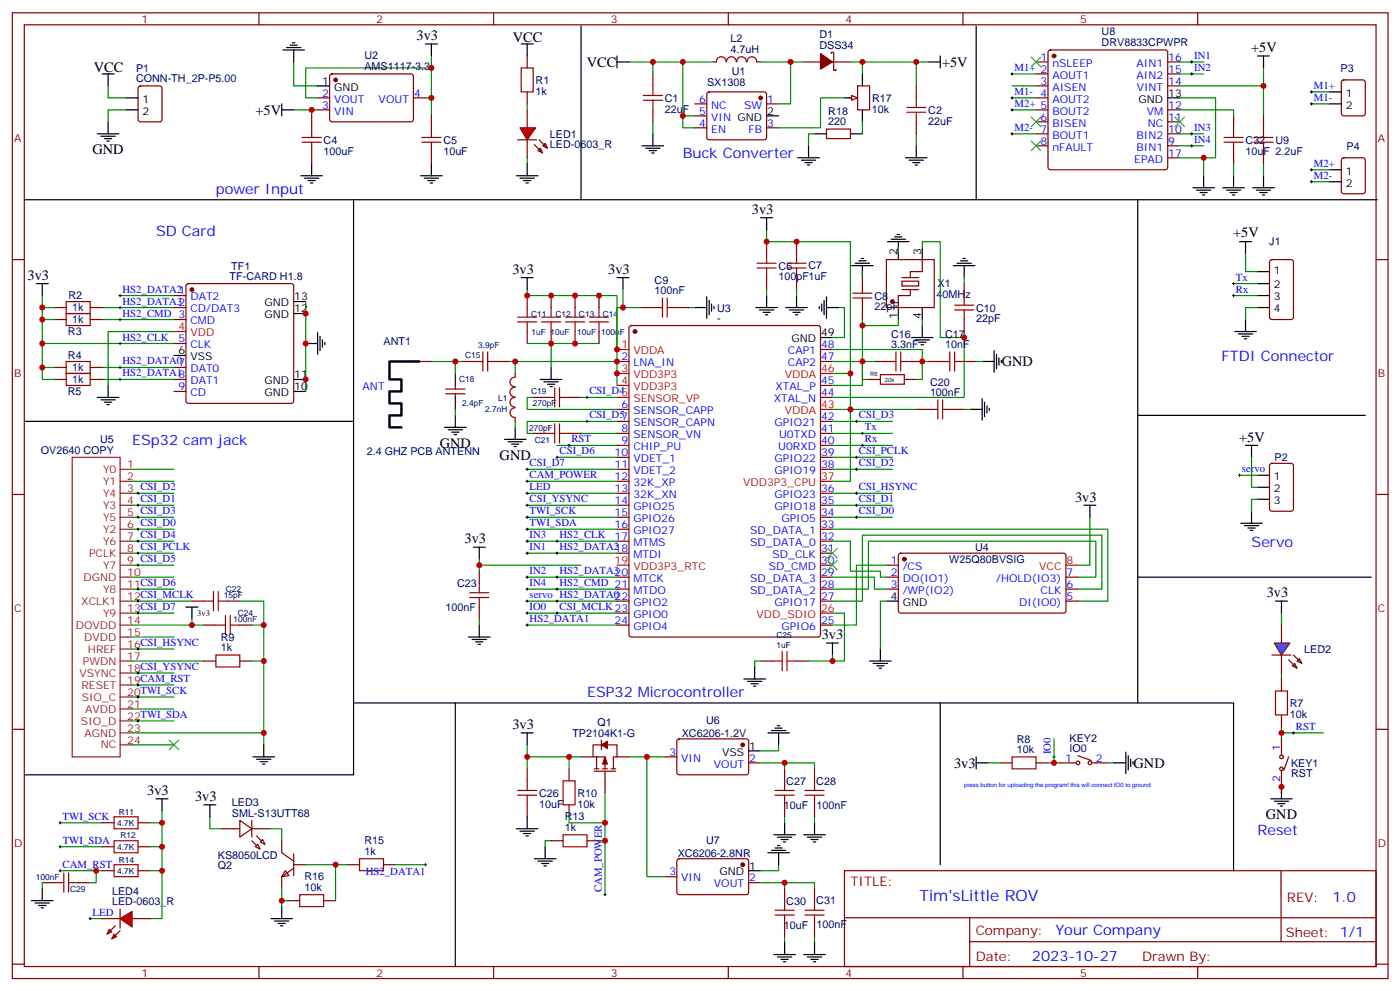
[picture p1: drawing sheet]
<svg xmlns="http://www.w3.org/2000/svg" width="413mm" height="292mm" viewBox="0 0 413 292" stroke-linecap="round" stroke-linejoin="round" font-family="sans-serif">
<defs><g id="words">
<text font-size="4.6" fill="#00f" x="270.9" y="265.4">Tim'sLittle ROV</text>
<g font-size="4.2">
<text x="122.8" y="11.9">3v3</text>
<text x="151.1" y="12.2">VCC</text>
<text x="368.6" y="15.4">+5V</text>
<text x="27.6" y="21.1">VCC</text>
<text x="172.9" y="19.7">VCC</text>
<text x="277.6" y="19.6">+5V</text>
<text x="75.3" y="33.8">+5V</text>
<text x="27.3" y="45.4">GND</text>
<text x="221.5" y="63">3v3</text>
<text x="363.3" y="69.9">+5V</text>
<text x="8.1" y="82.4">3v3</text>
<text x="151" y="80.6">3v3</text>
<text x="179.2" y="80.6">3v3</text>
<text x="295.2" y="107.9">GND</text>
<text x="129.6" y="131.9">GND</text>
<text x="365.1" y="130">+5V</text>
<text x="147.2" y="135.4">GND</text>
<text x="316.8" y="147.7">3v3</text>
<text x="136.9" y="160">3v3</text>
<text x="373.2" y="175.9">3v3</text>
<text x="242.1" y="188.2">3v3</text>
<text x="151" y="214.7">3v3</text>
<text x="281.1" y="226">3v3</text>
<text x="334" y="226">GND</text>
<text x="43.4" y="234.1">3v3</text>
<text x="57.5" y="235.9">3v3</text>
<text x="373" y="241.3">GND</text>
</g>
<g font-size="4.2" fill="#00f">
<text x="201.2" y="46.5">Buck Converter</text>
<text x="63.6" y="57">power Input</text>
<text x="46" y="69.4">SD Card</text>
<text x="359.9" y="106.4">FTDI Connector</text>
<text x="38.9" y="131.1">ESp32 cam jack</text>
<text x="368.8" y="161.1">Servo</text>
<text x="173" y="205.2">ESP32 Microcontroller</text>
<text x="370.5" y="245.8">Reset</text>
<text x="392.6" y="265.6">1.0</text>
<text x="311" y="275.2">Your Company</text>
<text x="304.1" y="283">2023-10-27</text>
</g>
<g font-size="3.9" fill="#800">
<text x="250.6" y="260.9">TITLE:</text>
<text x="379.2" y="265.6">REV:</text>
<text x="287.5" y="275.1">Company:</text>
<text x="378.9" y="275.8">Sheet: 1/1</text>
<text x="287.5" y="282.8">Date:</text>
<text x="336.5" y="282.9">Drawn By:</text>
</g>
<g font-size="3.2" fill="#800">
<text x="41.7" y="6.8">1</text>
<text x="110.9" y="6.8">2</text>
<text x="180" y="6.8">3</text>
<text x="249.2" y="6.8">4</text>
<text x="318.3" y="6.8">5</text>
<text x="4.2" y="41.9">A</text>
<text x="406" y="41.9">A</text>
<text x="4.2" y="111">B</text>
<text x="406" y="111">B</text>
<text x="4.2" y="180.2">C</text>
<text x="406" y="180.2">C</text>
<text x="4.2" y="249.3">D</text>
<text x="406" y="249.3">D</text>
<text x="41.7" y="287.6">1</text>
<text x="110.9" y="287.6">2</text>
<text x="180" y="287.6">3</text>
<text x="249.2" y="287.6">4</text>
<text x="318.3" y="287.6">5</text>
</g>
<g font-size="3.2" fill="#000080">
<text x="241.4" y="11.2">D1</text>
<text x="324.6" y="10.4">U8</text>
<text x="107.4" y="17.4">U2</text>
<text x="215.2" y="15.7">4.7uH</text>
<text x="215.2" y="12.4">L2</text>
<text x="241.4" y="14.4">DSS34</text>
<text x="324.6" y="13.6">DRV8833CPWPR</text>
<text x="40.1" y="21.1">P1</text>
<text x="107.4" y="20.6">AMS1117-3.3</text>
<text x="215.6" y="22.1">U1</text>
<text x="395" y="21.1">P3</text>
<text x="40.1" y="24.2">CONN-TH_2P-P5.00</text>
<text x="157.8" y="27.9">1k</text>
<text x="157.8" y="24.6">R1</text>
<text x="195.9" y="30">C1</text>
<text x="208.3" y="25.5">SX1308</text>
<text x="256.9" y="30">R17</text>
<text x="195.9" y="33.1">22uF</text>
<text x="244" y="33.8">R18</text>
<text x="256.9" y="33.1">10k</text>
<text x="273.5" y="33.5">C2</text>
<text x="162" y="40.6">LED1</text>
<text x="244" y="36.9">220</text>
<text x="273.5" y="36.7">22uF</text>
<text x="95.4" y="45.5">100uF</text>
<text x="95.4" y="42.3">C4</text>
<text x="130.6" y="45.5">10uF</text>
<text x="130.6" y="42.3">C5</text>
<text x="162" y="43.7">LED-0603_R</text>
<text x="367" y="45.5">10uF 2.2uF</text>
<text x="367" y="42.3">C32</text>
<text x="375.8" y="42.3">U9</text>
<text x="396.7" y="44.1">P4</text>
<text x="374" y="72.3">J1</text>
<text x="67.7" y="82.3">TF-CARD H1.8</text>
<text x="68.1" y="79.4">TF1</text>
<text x="192.9" y="83.5">C9</text>
<text x="229.4" y="82.5">100pF1uF</text>
<text x="229.4" y="79.4">C6</text>
<text x="238.2" y="79.3">C7</text>
<text x="20.1" y="88.2">R2</text>
<text x="192.9" y="86.7">100nF</text>
<text x="257.6" y="88.2">C8</text>
<text x="276" y="87.9">40MHz</text>
<text x="276.2" y="84.6">X1</text>
<text x="21.3" y="91.7">1k</text>
<text x="21.3" y="95.2">1k</text>
<text x="211.3" y="94.8">-</text>
<text x="211.3" y="91.8">U3</text>
<text x="257.6" y="91.3">22pF</text>
<text x="287.6" y="94.9">22pF</text>
<text x="287.6" y="91.7">C10</text>
<text x="20" y="98.8">R3</text>
<text x="113" y="101.5">ANT1</text>
<text x="262.6" y="99.4">C16</text>
<text x="278.5" y="99.4">C17</text>
<text x="20" y="105.8">R4</text>
<text x="262.6" y="102.6">3.3nF</text>
<text x="278.5" y="102.6">10nF</text>
<text x="21.2" y="112.9">1k</text>
<text x="21.3" y="109.3">1k</text>
<text x="274" y="113.5">C20</text>
<text x="20" y="116.4">R5</text>
<text x="274" y="116.7">100nF</text>
<text x="29.5" y="130.4">U5</text>
<text x="12.1" y="133.6">OV2640 COPY</text>
<text x="108.1" y="134">2.4 GHZ PCB ANTENN</text>
<text x="375.6" y="135.8">P2</text>
<text x="279.7" y="165.8">W25Q80BVSIG</text>
<text x="287.3" y="162.3">U4</text>
<text x="134.7" y="172.8">C23</text>
<text x="131.3" y="179.9">100nF</text>
<text x="65" y="191.8">1k</text>
<text x="65" y="188.7">R9</text>
<text x="384.3" y="192.2">LED2</text>
<text x="380" y="208.1">R7</text>
<text x="176.1" y="213.7">Q1</text>
<text x="208.1" y="213.3">U6</text>
<text x="380" y="211.3">10k</text>
<text x="168.7" y="217">TP2104K1-G</text>
<text x="200.9" y="217">XC6206-1.2V</text>
<text x="299.6" y="221.8">10k</text>
<text x="299.6" y="218.9">R8</text>
<text x="315.1" y="221.4">IO0</text>
<text x="315.1" y="218.5">KEY2</text>
<text x="380.4" y="225.8">KEY1</text>
<text x="231.7" y="231">C27</text>
<text x="240.5" y="231">C28</text>
<text x="380.4" y="228.9">RST</text>
<text x="68.3" y="237.3">LED3</text>
<text x="158.9" y="237.8">10uF</text>
<text x="158.9" y="234.6">C26</text>
<text x="170.1" y="237.8">10k</text>
<text x="170.1" y="234.5">R10</text>
<text x="231" y="238.1">10uF</text>
<text x="240.6" y="238.1">100nF</text>
<text x="68.3" y="240.5">SML-S13UTT68</text>
<text x="166.4" y="244.7">1k</text>
<text x="166.4" y="241.5">R13</text>
<text x="107.4" y="251.8">1k</text>
<text x="107.4" y="248.6">R15</text>
<text x="208.1" y="248.5">U7</text>
<text x="64.2" y="252.8">KS8050LCD</text>
<text x="64.2" y="255.9">Q2</text>
<text x="199.7" y="252.3">XC6206-2.8NR</text>
<text x="33" y="263.5">LED4</text>
<text x="89.7" y="262.4">10k</text>
<text x="89.7" y="259.2">R16</text>
<text x="33" y="266.6">LED-0603_R</text>
<text x="231.7" y="266.3">C30</text>
<text x="240.5" y="266.3">C31</text>
<text x="231" y="273.4">10uF</text>
<text x="240.6" y="273.3">100nF</text>
</g>
<g font-size="3.2" fill="#00f">
<text x="306.6" y="17.9">1</text>
<text x="344.2" y="17.9">16</text>
<text x="351.8" y="17.4">IN1</text>
<text x="298.9" y="20.9">M1+ 2</text>
<text x="310.1" y="19.6">nSLEEP</text>
<text x="310.1" y="23.2">AOUT1</text>
<text x="334.9" y="23.2">AIN2</text>
<text x="334.9" y="19.6">AIN1</text>
<text x="344.2" y="21.4">15</text>
<text x="351.8" y="20.9">IN2</text>
<text x="94.9" y="28.5">2</text>
<text x="122" y="28.5">4</text>
<text x="298.9" y="27.9">M1- 4</text>
<text x="306.6" y="24.9">3</text>
<text x="310.1" y="26.7">AISEN</text>
<text x="334.9" y="26.7">VINT</text>
<text x="344.2" y="24.9">14</text>
<text x="387.1" y="26.2">M1+</text>
<text x="387.1" y="29.7">M1-</text>
<text x="94.9" y="32">3</text>
<text x="98.4" y="30.2">VOUT</text>
<text x="98.4" y="33.8">VIN</text>
<text x="111.6" y="30.2">VOUT</text>
<text x="206.1" y="33.8">5</text>
<text x="206.1" y="30.2">6</text>
<text x="209.5" y="35.5">VIN GND</text>
<text x="209.5" y="32">NC</text>
<text x="219.3" y="32">SW</text>
<text x="226.1" y="30.2">1</text>
<text x="298.9" y="31.5">M2+ 5</text>
<text x="306.6" y="35.5">6</text>
<text x="310.1" y="30.2">AOUT2</text>
<text x="310.1" y="33.8">BOUT2</text>
<text x="337.9" y="33.8">VM</text>
<text x="344.2" y="35.5">11</text>
<text x="344.2" y="32">12</text>
<text x="206.1" y="37.3">4</text>
<text x="209.5" y="39.1">EN</text>
<text x="220.6" y="39.1">FB</text>
<text x="226.1" y="37.3">3</text>
<text x="298.9" y="38.5">M2- 7</text>
<text x="310.1" y="37.3">BISEN</text>
<text x="310.1" y="40.8">BOUT1</text>
<text x="334.9" y="40.8">BIN2</text>
<text x="338.2" y="37.3">NC</text>
<text x="344.2" y="39.1">10</text>
<text x="351.8" y="38.5">IN3</text>
<text x="306.6" y="42.6">8</text>
<text x="310.1" y="44.3">nFAULT</text>
<text x="334.2" y="47.9">EPAD</text>
<text x="334.9" y="44.3">BIN1</text>
<text x="344.2" y="42.6">9</text>
<text x="344.2" y="46.1">17</text>
<text x="351.8" y="42.1">IN4</text>
<text x="387.1" y="49.1">M2+</text>
<text x="387.1" y="52.6">M2-</text>
<text x="364.2" y="82.6">Tx</text>
<text x="36.1" y="86.1">HS2_DATA21</text>
<text x="36.1" y="89.7">HS2_DATA32</text>
<text x="56.1" y="88.4">DAT2</text>
<text x="364.2" y="86.1">Rx</text>
<text x="36.1" y="93.2">HS2_CMD 3</text>
<text x="56.1" y="95.5">CMD</text>
<text x="56.1" y="92">CD/DAT3</text>
<text x="36.1" y="100.3">HS2_CLK</text>
<text x="52.6" y="100.8">5</text>
<text x="36.1" y="107.3">HS2_DATA07</text>
<text x="56.1" y="102.6">CLK</text>
<text x="183.1" y="106.1">2</text>
<text x="186.6" y="107.8">LNA_IN</text>
<text x="232.1" y="107.8">CAP2</text>
<text x="232.1" y="104.3">CAP1</text>
<text x="241.9" y="106.1">47</text>
<text x="241.9" y="102.6">48</text>
<text x="36.1" y="110.8">HS2_DATA18</text>
<text x="56.1" y="113.1">DAT1</text>
<text x="56.1" y="109.6">DAT0</text>
<text x="241.9" y="113.1">45</text>
<text x="52.6" y="114.9">9</text>
<text x="56.1" y="116.7">CD</text>
<text x="106.8" y="114.9">ANT</text>
<text x="173.7" y="116.1">CSI_D45</text>
<text x="228" y="118.4">XTAL_N</text>
<text x="228.5" y="114.9">XTAL_P</text>
<text x="241.9" y="116.7">44</text>
<text x="173.7" y="123.2">CSI_D57</text>
<text x="183.1" y="120.2">6</text>
<text x="186.6" y="122">SENSOR_CAPP</text>
<text x="186.6" y="125.5">SENSOR_CAPN</text>
<text x="228.2" y="125.5">GPIO21</text>
<text x="241.9" y="123.7">42</text>
<text x="253" y="123.2">CSI_D3</text>
<text x="168.4" y="130.2">RST</text>
<text x="183.1" y="127.2">8</text>
<text x="183.1" y="130.8">9</text>
<text x="186.6" y="129">SENSOR_VN</text>
<text x="229.5" y="129">U0TXD</text>
<text x="241.9" y="130.8">40</text>
<text x="241.9" y="127.2">41</text>
<text x="254.8" y="126.7">Tx</text>
<text x="254.8" y="130.2">Rx</text>
<text x="156" y="137.3">CSI_D7</text>
<text x="164.9" y="133.8">CSI_D6</text>
<text x="181.1" y="134.3">10</text>
<text x="181.1" y="137.8">11</text>
<text x="186.6" y="132.5">CHIP_PU</text>
<text x="186.6" y="136.1">VDET_1</text>
<text x="228.2" y="136.1">GPIO22</text>
<text x="229.3" y="132.5">U0RXD</text>
<text x="241.9" y="137.8">38</text>
<text x="241.9" y="134.3">39</text>
<text x="253" y="133.8">CSI_PCLK</text>
<text x="253" y="137.3">CSI_D2</text>
<text x="156" y="140.8">CAM_POWER</text>
<text x="181.1" y="141.4">12</text>
<text x="186.6" y="139.6">VDET_2</text>
<text x="186.6" y="143.1">32K_XP</text>
<text x="228.2" y="139.6">GPIO19</text>
<text x="365.9" y="139.1">servo</text>
<text x="156" y="144.4">LED</text>
<text x="156" y="147.9">CSI_YSYNC</text>
<text x="181.1" y="144.9">13</text>
<text x="181.1" y="148.4">14</text>
<text x="186.6" y="146.6">32K_XN</text>
<text x="228.2" y="146.6">GPIO23</text>
<text x="241.9" y="148.4">35</text>
<text x="241.9" y="144.9">36</text>
<text x="253" y="144.4">CSI_HSYNC</text>
<text x="253" y="147.9">CSI_D1</text>
<text x="156" y="151.4">TWI_SCK</text>
<text x="156.1" y="154.9">TWI_SDA</text>
<text x="181.1" y="151.9">15</text>
<text x="181.1" y="155.5">16</text>
<text x="186.6" y="150.2">GPIO25</text>
<text x="186.6" y="153.7">GPIO26</text>
<text x="228.2" y="150.2">GPIO18</text>
<text x="230.2" y="153.7">GPIO5</text>
<text x="241.9" y="155.5">33</text>
<text x="241.9" y="151.9">34</text>
<text x="253" y="151.4">CSI_D0</text>
<text x="156" y="162">IN1</text>
<text x="156" y="158.5">IN3</text>
<text x="164.9" y="158.5">HS2_CLK</text>
<text x="164.9" y="162">HS2_DATA218</text>
<text x="181.1" y="159">17</text>
<text x="186.6" y="157.2">GPIO27</text>
<text x="186.6" y="160.8">MTMS</text>
<text x="221.1" y="160.8">SD_DATA_0</text>
<text x="221.1" y="157.2">SD_DATA_1</text>
<text x="241.9" y="159">32</text>
<text x="186.6" y="164.3">MTDI</text>
<text x="226.5" y="167.8">SD_CMD</text>
<text x="227.6" y="164.3">SD_CLK</text>
<text x="241.9" y="166.1">30</text>
<text x="241.9" y="162.5">31</text>
<text x="262.5" y="166.1">1</text>
<text x="266" y="167.8">/CS</text>
<text x="156" y="169.1">IN2</text>
<text x="156" y="172.6">IN4</text>
<text x="164.9" y="169.1">HS2_DATA320</text>
<text x="164.9" y="172.6">HS2_CMD 21</text>
<text x="186.6" y="171.3">MTCK</text>
<text x="221.1" y="171.3">SD_DATA_3</text>
<text x="241.9" y="173.1">28</text>
<text x="241.9" y="169.6">29</text>
<text x="262.5" y="169.6">2</text>
<text x="262.5" y="173.1">3</text>
<text x="266" y="171.3">DO(IO1)</text>
<text x="293.5" y="171.3">/HOLD(IO3)</text>
<text x="314.3" y="173.1">6</text>
<text x="314.3" y="169.6">7</text>
<text x="156" y="179.6">IO0</text>
<text x="156" y="176.1">servo HS2_DATA022</text>
<text x="164.9" y="179.6">CSI_MCLK 23</text>
<text x="186.6" y="174.9">MTDO</text>
<text x="186.6" y="178.4">GPIO2</text>
<text x="221.1" y="174.9">SD_DATA_2</text>
<text x="228.2" y="178.4">GPIO17</text>
<text x="241.9" y="176.6">27</text>
<text x="266" y="174.9">/WP(IO2)</text>
<text x="300.3" y="178.4">DI(IO0)</text>
<text x="306.6" y="174.9">CLK</text>
<text x="314.3" y="176.6">5</text>
<text x="156" y="183.2">HS2_DATA1</text>
<text x="181.1" y="183.7">24</text>
<text x="186.6" y="181.9">GPIO0</text>
<text x="186.6" y="185.5">GPIO4</text>
<text x="230.2" y="185.5">GPIO6</text>
<text x="241.9" y="183.7">25</text>
<text x="381.8" y="214.9">RST</text>
<text x="377.2" y="221.1" transform="rotate(-90 377.2 221.1)">1</text>
<text x="197.2" y="222.5">3</text>
<text x="200.7" y="224.3">VIN</text>
<text x="210.3" y="226">VOUT</text>
<text x="220.8" y="224.3">2</text>
<text x="309.7" y="222.1" transform="rotate(-90 309.7 222.1)">IO0</text>
<text x="313.8" y="224.3">1</text>
<text x="322.9" y="224.3">2</text>
<text x="377.2" y="230.2" transform="rotate(-90 377.2 230.2)">2</text>
<text x="18.5" y="241.4">TWI_SCK</text>
<text x="18.5" y="248.4">TWI_SDA</text>
<text x="18.5" y="255.5">CAM_RST</text>
<text x="107.7" y="257.7">HS2_DATA1</text>
<text x="197.2" y="257.8">3</text>
<text x="177.4" y="262.7" transform="rotate(-90 177.4 262.7)">CAM_POWER</text>
<text x="200.7" y="259.5">VIN</text>
<text x="210.3" y="261.3">VOUT</text>
<text x="220.8" y="259.5">2</text>
<text x="27.3" y="269.6">LED</text>
</g>
<g font-size="3.2">
<text x="94.9" y="24.9">1</text>
<text x="98.4" y="26.7">GND</text>
<text x="344.2" y="28.5">13</text>
<text x="396.5" y="28.5">1</text>
<text x="42" y="30.2">1</text>
<text x="42" y="33.8">2</text>
<text x="226.1" y="33.8">2</text>
<text x="335.5" y="30.2">GND</text>
<text x="396.5" y="32">2</text>
<text x="396.5" y="51.4">1</text>
<text x="396.5" y="54.9">2</text>
<text x="264.3" y="75" transform="rotate(-90 264.3 75)">2</text>
<text x="271.4" y="75" transform="rotate(-90 271.4 75)">3</text>
<text x="375.4" y="80.7">1</text>
<text x="86.7" y="88.4">13</text>
<text x="375.4" y="84.9">2</text>
<text x="375.4" y="88.4">3</text>
<text x="77.9" y="90.2">GND</text>
<text x="77.9" y="93.7">GND</text>
<text x="86.7" y="92">12</text>
<text x="264.3" y="94" transform="rotate(-90 264.3 94)">1</text>
<text x="271.4" y="94" transform="rotate(-90 271.4 94)">4</text>
<text x="375.4" y="92">4</text>
<text x="233.2" y="100.8">GND</text>
<text x="241.9" y="99">49</text>
<text x="52.6" y="104.3">6</text>
<text x="56.1" y="106.1">VSS</text>
<text x="77.9" y="113.1">GND</text>
<text x="86.7" y="111.4">11</text>
<text x="77.9" y="116.7">GND</text>
<text x="86.7" y="114.9">10</text>
<text x="375.4" y="141.4">1</text>
<text x="375.4" y="144.9">2</text>
<text x="375.4" y="148.4">3</text>
<text x="262.5" y="176.6">4</text>
<text x="266" y="178.4">GND</text>
<text x="220.8" y="220.7">1</text>
<text x="212.8" y="222.5">VSS</text>
<text x="212" y="257.8">GND</text>
<text x="220.8" y="256">1</text>
</g>
<g font-size="3.2" fill="#f00">
<text x="52.6" y="97.3">4</text>
<text x="56.1" y="99">VDD</text>
<text x="183.1" y="102.6">1</text>
<text x="186.6" y="104.3">VDDA</text>
<text x="183.1" y="109.6">3</text>
<text x="183.1" y="113.1">4</text>
<text x="186.6" y="111.4">VDD3P3</text>
<text x="231.2" y="111.4">VDDA</text>
<text x="241.9" y="109.6">46</text>
<text x="186.6" y="114.9">VDD3P3</text>
<text x="186.6" y="118.4">SENSOR_VP</text>
<text x="231.2" y="122">VDDA</text>
<text x="241.9" y="120.2">43</text>
<text x="219" y="143.1">VDD3P3_CPU</text>
<text x="241.9" y="141.4">37</text>
<text x="181.1" y="166.1">19</text>
<text x="186.6" y="167.8">VDD3P3_RTC</text>
<text x="306.2" y="167.8">VCC</text>
<text x="314.3" y="166.1">8</text>
<text x="222.9" y="181.9">VDD_SDIO</text>
<text x="241.9" y="180.2">26</text>
</g>
<g font-size="3.2" fill="#8d2323">
<text x="37.5" y="137.8">1</text>
<text x="30.4" y="139.2">Y0</text>
<text x="30.4" y="142.8">Y1</text>
<text x="37.5" y="141.4">2</text>
<text x="30.4" y="146.3">Y4</text>
<text x="30.4" y="149.8">Y3</text>
<text x="37.5" y="144.9">3 CSI_D2</text>
<text x="37.5" y="148.4">4 CSI_D1</text>
<text x="30.4" y="153.4">Y5</text>
<text x="37.5" y="151.9">5 CSI_D3</text>
<text x="37.5" y="155.5">6 CSI_D0</text>
<text x="30.4" y="156.9">Y2</text>
<text x="30.4" y="160.4">Y6</text>
<text x="37.5" y="159">7 CSI_D4</text>
<text x="26.2" y="163.9">PCLK</text>
<text x="30.4" y="167.5">Y7</text>
<text x="37.5" y="162.5">8 CSI_PCLK</text>
<text x="37.5" y="166.1">9 CSI_D5</text>
<text x="24.6" y="171">DGND</text>
<text x="37.5" y="169.6">10</text>
<text x="37.5" y="173.1">11CSI_D6</text>
<text x="24" y="178">XCLK1</text>
<text x="30.4" y="174.5">Y8</text>
<text x="37.5" y="176.6">12CSI_MCLK</text>
<text x="22.3" y="185.1">DOVDD</text>
<text x="30.4" y="181.6">Y9</text>
<text x="37.5" y="180.2">13CSI_D7</text>
<text x="37.5" y="183.7">14</text>
<text x="24.8" y="188.6">DVDD</text>
<text x="37.5" y="187.2">15</text>
<text x="37.5" y="190.7">16CSI_HSYNC</text>
<text x="24.5" y="195.7">PWDN</text>
<text x="25.9" y="192.2">HREF</text>
<text x="37.5" y="194.3">17</text>
<text x="37.5" y="197.8">18CSI_YSYNC</text>
<text x="23.4" y="199.2">VSYNC</text>
<text x="24" y="202.7">RESET</text>
<text x="37.5" y="201.3">19CAM_RST</text>
<text x="24.1" y="206.3">SIO_C</text>
<text x="25.1" y="209.8">AVDD</text>
<text x="37.5" y="204.9">20TWI_SCK</text>
<text x="37.5" y="208.4">21</text>
<text x="23.9" y="213.3">SIO_D</text>
<text x="37.5" y="211.9">22TWI_SDA</text>
<text x="37.5" y="215.4">23</text>
<text x="24.9" y="216.9">AGND</text>
<text x="29.7" y="220.4">NC</text>
<text x="37.5" y="219">24</text>
</g>
<g font-size="2.5" fill="#000080">
<text x="156.5" y="93.2">C11</text>
<text x="163.6" y="93.2">C12</text>
<text x="170.6" y="93.2">C13</text>
<text x="177.7" y="93.2">C14</text>
<text x="156.6" y="98.5">1uF 10uF</text>
<text x="170" y="98.5">10uF</text>
<text x="177.1" y="98.7">100nF</text>
<text x="137.1" y="105.6">C15</text>
<text x="140.9" y="102.6">3.9pF</text>
<text x="135.3" y="112.6">C18</text>
<text x="136.1" y="119.7">2.4pF</text>
<text x="146.8" y="118.1">L1</text>
<text x="156.5" y="116.1">C19</text>
<text x="157" y="119.7">270pF</text>
<text x="143" y="121.3">2.7nH</text>
<text x="156" y="127">270pF</text>
<text x="157.6" y="130.5">C21</text>
<text x="66" y="176.1">15pF</text>
<text x="66.5" y="174.3">C22</text>
<text x="68.8" y="183.2">100nF</text>
<text x="70.1" y="181.4">C24</text>
<text x="228.8" y="190.7">1uF</text>
<text x="228.8" y="187.8">C25</text>
<text x="35" y="239.9">R11</text>
<text x="34.5" y="243.2">4.7K</text>
<text x="34.5" y="250.2">4.7K</text>
<text x="35.5" y="246.7">R12</text>
<text x="34.5" y="257.3">4.7K</text>
<text x="35" y="254">R14</text>
<text x="10.6" y="259">100nF</text>
<text x="20.7" y="262.5">C29</text>
</g>
<text font-size="2.5" x="58.1" y="181.4">3v3</text>
<g font-size="1.8" fill="#000080">
<text x="256.4" y="110.6">R6</text>
<text x="260.7" y="112.4">20k</text>
</g>
<text font-size="1.8" fill="#00f" x="284.1" y="231.7">press button for uploading the program! this will connect IO0 to ground</text>
</g></defs>
<g fill="none" stroke="#870000" stroke-width=".35">
<path d="M3.6 3.8h405.4v284.3h-405.4zM7.2 7.3h398.2v277.3h-398.2zM76.3 3.8v3.5M145.5 3.8v3.5M214.6 3.8v3.5M283.7 3.8v3.5M352.9 3.8v3.5M3.6 76.4h3.6M225.9 71.2v3.5M234.7 71.2v3.5M254.1 80v3.5M261.2 76.4h14.1v14.2h-14.1z"/>
<path d="M271.7 76.4v3.6h-3.5v1.7M405.4 76.4h3.6M155.3 87v3.6M155.3 97.6v3.5M162.4 87v3.6M162.4 97.6v3.5M169.4 87v3.6M169.4 97.6v3.5M176.5 87v3.6M176.5 97.6v3.5M185.5 96.1l.5-.3h55.1l.6 .5 .1 90.6-.5 .6-55.3 .1-.6-.5-.1-90.5zM188.8 90.6h3.6"/>
<path d="M199.4 90.6h3.6M225.9 81.7v3.6M234.7 81.7v3.6M254.1 90.6v3.5M265.7 82.8h5v1.4h-5zM268.2 85.3v1.7h-3.5v3.6M284.1 83.5v3.5M284.1 94.1v3.5M120.1 106.4h7M131.3 116h5.7M131.3 114.5h5.7M134.2 113.5v1"/>
<path d="M134.2 116v1M135.9 106.4h3.6M146.5 106.4h3.5M151.8 111.1a1.41 1.41 0 0 0-1.5 1.4 1.41 1.41 0 0 0 1.5 1.4M151.8 114.1a1.41 1.41 0 0 0-1.5 1.4 1.41 1.41 0 0 0 1.5 1.4M151.8 117a1.41 1.41 0 0 0-1.5 1.4 1.41 1.41 0 0 0 1.5 1.4M151.8 110v1M157.1 117h3.5M167.7 117h3.5M181.8 106.4h3.5M241.8 106.4h3.5M241.8 117h3.5"/>
<path d="M241.8 113.5h3.5M241.8 102.9h3.5M255.9 111.7h3.5M257.6 106.4h3.6M266.5 111.7h3.5M268.2 106.4h3.5M273.5 106.4h3.5M284.1 106.4h3.5M151.8 120.1a1.41 1.41 0 0 0-1.5 1.4 1.41 1.41 0 0 0 1.5 1.4M151.8 123v1.1M157.1 127.6h3.5M167.7 127.6h3.5"/>
<path d="M181.8 120.5h3.5M181.8 124.1h3.5M181.8 127.6h3.5M181.8 131.1h3.5M181.8 134.7h3.5M181.8 138.2h3.5M241.8 124.1h3.5M241.8 127.6h3.5M241.8 131.1h3.5M241.8 134.7h3.5M241.8 138.2h3.5M270 120.5h3.5"/>
<path d="M280.6 120.5h3.5M3.6 145.6h3.6M181.8 141.7h3.5M181.8 145.2h3.5M181.8 148.8h3.5M181.8 152.3h3.5M181.8 155.8h3.5M181.8 159.3h3.5M241.8 145.2h3.5M241.8 148.8h3.5M241.8 152.3h3.5M241.8 155.8h3.5"/>
<path d="M241.8 159.3h3.5M405.4 145.6h3.6M181.8 162.9h3.5M181.8 169.9h3.5M181.8 173.5h3.5M181.8 177h3.5M241.8 162.9h3.5M241.8 169.9h3.5M241.8 173.5h3.5M241.8 177h3.5M241.8 166.4h3.5M261.2 169.9h3.5"/>
<path d="M261.2 173.5h3.5M261.2 166.4h3.5M264.9 163.1l.5-.2h48.2l.5 .7-.1 16.5-.6 .4h-48.3l-.4-.7v-16.2zM314.1 169.9h3.5M314.1 173.5h3.5M314.1 177h3.5M181.8 180.5h3.5M181.8 184h3.5M224.1 194.6h3.5M234.7 194.6h3.5M241.8 184h3.5M3.6 214.7h3.6"/>
<path d="M377.6 217.6v4.5M405.4 214.7h3.6M377.6 227.1v4.6M379.7 222.8l-1.4 3.9M248.8 256.4h156.6v28.2h-156.6zM377.4 256.4v20.9M248.8 270.2h156.5M285.7 277.3h119.6M285.7 270.2v14.1M3.6 283.9h3.6M76.3 284.6v3.5M145.5 284.6v3.5"/>
<path d="M214.6 284.6v3.5M283.7 284.6v3.5M352.9 284.6v3.5M405.4 283.9h3.6"/>
<circle cx="377.6" cy="222.8" r=".53"/>
<circle cx="377.6" cy="226.4" r=".53"/>
</g>
<g fill="#870000" stroke="#870000" stroke-width=".35">
<circle cx="187.1" cy="97.6" r=".53"/>
<circle cx="262.9" cy="88.8" r=".53"/>
<circle cx="266.5" cy="164.6" r=".53"/>
</g>
<path d="M181.8 102.9h3.5M181.8 110h3.5M181.8 113.5h3.5M181.8 117h3.5M241.8 110h3.5M241.8 120.5h3.5M241.8 141.7h3.5M181.8 166.4h3.5M314.1 166.4h3.5M241.8 180.5h3.5" fill="none" stroke="#f00" stroke-width=".35"/>
<g fill="none" stroke="#000" stroke-width=".35">
<path d="M224.1 64.1h3.5M225.9 64.1v3.5M250.9 78.2h6.4M252 77.5h4.2M253 76.8h2.2M253.8 76.1h.7M254.1 78.2v3.5M261.5 71.2h6.4M262.6 70.4h4.2M263.6 69.7h2.1M264.3 69h.7M264.7 71.2v5.2"/>
<path d="M271.7 72.9v3.5M280.9 78.2h6.4M282 77.5h4.2M283 76.8h2.2M283.7 76.1h.7M284.1 78.2v3.5M153.6 81.7h3.5M155.3 81.7v3.6M181.8 81.7h3.5M183.6 81.7v3.6M204.7 90.6h3.5M208.2 87.4v6.3"/>
<path d="M209 88.4v4.3M209.7 89.5v2.1M210.4 90.2v.7M222.7 90.6h6.4M223.8 91.3h4.2M224.8 92h2.1M225.5 92.7h.7M225.9 87v3.6M231.5 90.6h6.4M232.6 91.3h4.2M233.6 92h2.2M234.4 92.7h.7"/>
<path d="M234.7 87v3.6M241.4 90.2v.7M241.8 99.4h3.5M242.1 89.5v2.1M242.8 88.4v4.3M243.5 90.6h3.6M243.5 87.4v6.3M264.7 90.6v3.5M268.6 99.4h6.3M271.7 90.6v3.5M271.7 95.8v3.6M134.2 110v3.5"/>
<path d="M134.2 117v3.5M159.2 111.7h6.4M160.3 112.4h4.2M161.3 113.1h2.1M162 113.8h.7M162.4 108.2v3.5M269.6 100.1h4.3M270.7 100.8h2.1M271.4 101.5h.7M289.4 106.4h3.5M289.4 117.4v6.3M290.1 118.4v4.3"/>
<path d="M290.8 119.5v2.1M292.9 103.3v6.3M293.6 104.3v4.2M294.3 105.4v2.1M295 106.1v.7M131 125.8h6.3M132 126.5h4.3M133.1 127.2h2.1M133.8 128h.7M134.2 122.3v3.5M148.6 129.4h6.4M149.7 130.1h4.2"/>
<path d="M150.7 130.8h2.2M151.4 131.5h.8M151.8 125.8v3.6M285.9 120.5h3.5M291.5 120.2v.7M319.4 148.8h3.5M321.1 148.8v3.5M261.2 177h3.5M219.2 199.9h6.3M222.4 196.4v3.5M243.5 189.3h3.6M245.3 189.3v3.6"/>
<path d="M256.2 194.6h6.4M257.3 195.3h4.2M258.3 196h2.2M259 196.7h.8M259.4 191.1v3.5M220.2 200.6h4.3M221.3 201.3h2.1M222 202h.7"/>
</g>
<path d="M265.7 85.3h5M265.7 81.7h5" fill="none" stroke="#871200" stroke-width=".35"/>
<g fill="none" stroke="#a10000" stroke-width=".35">
<path d="M223.1 78.9h5.6M223.1 77.5h5.6M225.9 74.7v2.8M225.9 78.9v2.8M231.9 78.9h5.6M231.9 77.5h5.6M234.7 74.7v2.8M234.7 78.9v2.8M152.5 94.8h5.7M152.5 93.4h5.7M155.3 90.6v2.8M155.3 94.8v2.8"/>
<path d="M159.6 94.8h5.6M159.6 93.4h5.6M162.4 90.6v2.8M162.4 94.8v2.8M166.6 94.8h5.7M166.6 93.4h5.7M169.4 90.6v2.8M169.4 94.8v2.8M173.7 94.8h5.6M173.7 93.4h5.6M176.5 90.6v2.8M176.5 94.8v2.8"/>
<path d="M192.4 90.6h2.8M195.2 87.7v5.7M196.6 90.6h2.8M196.6 87.7v5.7M251.3 87.7h5.6M251.3 86.3h5.6M254.1 83.5v2.8M254.1 87.7v2.9M281.3 91.3h5.6M281.3 89.9h5.6M284.1 87v2.9M284.1 91.3v2.8"/>
<path d="M139.5 106.4h2.8M142.3 103.6v5.7M143.7 106.4h2.8M143.7 103.6v5.7M160.6 117h2.8M163.4 114.2v5.6M164.9 117h2.8M164.9 114.2v5.6M259.4 110.3h7.1v2.8h-7.1zM261.2 106.4h2.8M264 103.6v5.7M265.4 106.4h2.8"/>
<path d="M265.4 103.6v5.7M276.3 117.7v5.7M277 106.4h2.9M277.7 117.7v5.7M279.9 103.6v5.7M281.3 106.4h2.8M281.3 103.6v5.7M160.6 127.6h2.8M163.4 124.8v5.6M164.9 124.8v5.6M164.9 127.6h2.8M273.5 120.5h2.8"/>
<path d="M277.7 120.5h2.9M227.6 194.6h2.9M230.5 191.8v5.6M231.9 191.8v5.6M231.9 194.6h2.8"/>
</g>
<g fill="none" stroke="#008700" stroke-width=".35">
<path d="M225.9 67.6v3.6h24.7v38.8h-5.3M254.1 80v1.7M264.7 72.9v1.8M271.7 72.9v-1.7h5.3v28.2h7.1M155.3 85.3v1.7h26.5v26.5M183.6 85.3v5.3M188.8 90.6h-7v12.3M203 90.6h1.7M247.1 90.6h1.7v8.8h-3.5M254.1 94.1v19.4h-8.8M264.7 94.1v1.7h-10.6M271.7 94.1v1.7"/>
<path d="M284.1 97.6v19.4h-38.8M284.1 81.7v1.8M127.1 106.4h7.1M135.9 106.4h-1.7v3.6M150 106.4h1.8M155.3 101.1h21.2M157.1 117h-1.8v3.5h26.5M162.4 101.1v7.1M171.2 117h10.6M181.8 106.4h-30v3.6M245.3 106.4h8.8v5.3h1.8M245.3 102.9h26.4v3.5"/>
<path d="M250.6 110v10.5h-5.3M254.1 106.4h3.5M271.7 106.4v5.3h-1.7M271.7 106.4h1.8M287.6 106.4h1.8M134.2 120.5v1.8M151.8 124.1v1.7M164.1 131.1h17.7M171.2 127.6h10.6M181.8 124.1h-26.5v3.5h1.8M245.3 127.6h17.6M245.3 131.1h17.6"/>
<path d="M245.3 134.7h17.6M245.3 138.2h17.6M245.3 124.1h17.6M270 120.5h-19.4v21.2h-5.3M284.1 120.5h1.8M245.3 155.8h81.1v21.2h-8.8M321.1 152.3v14.1h-3.5M245.3 169.9h12.3v3.6h3.6M261.2 177h-1.8v14.1M317.6 169.9h5.3v-10.6h-67v14.2h-10.6M224.1 194.6h-1.7v1.8M245.3 180.5h3.5v14.1h-10.6"/>
<path d="M245.3 192.9v1.7M377.6 198.2v1.7M377.6 214v3.6M377.6 231.7v1.7"/>
</g>
<path d="M123.6 106.4h-8.8v5.3h3.5v3.6h-3.5v3.5h3.5v3.5h-3.5v3.5h3.5" fill="none" stroke="#000" stroke-width=".71"/>
<path d="M375.5 189.3h4.5l-2.4 3.6z" fill="#09f" stroke="#870000" stroke-width=".35"/>
<path d="M374.8 192.9h5.6z" fill="#f00" stroke="#870000" stroke-width=".35"/>
<g fill="#870000" stroke="#870000" stroke-width=".35">
<path d="M381.1 192.9l1.4 1.4z"/>
<path d="M379.7 194.3l1.4 1.4z"/>
</g>
<g fill="#09f" stroke="#870000" stroke-width=".35">
<path d="M382.2 194.6l.7-.7 .7 1.4z"/>
<path d="M380.8 196l.7-.7 .7 1.4z"/>
</g>
<g fill="none" stroke="#870000" stroke-width=".35">
<path d="M51.3 94.1h3.5M51.3 90.6h3.5M51.3 87h3.5M55 83.7l.5-.2h30.3l.5 .2 .2 .5v33.9l-.2 .5-.5 .2h-30.3l-.5-.3-.2-.4v-33.9zM51.3 115.3h3.5M51.3 111.7h3.5M51.3 108.2h3.5M51.3 101.1h3.5M56.6 177h3.5M67.1 177h3.6M141.2 168.2v3.5M141.2 178.8v3.5"/>
<path d="M60.1 184h3.5M60.1 194.6h3.5M70.7 184h3.5M70.7 194.6h3.5M377.6 184v5.3M377.6 192.9v5.3M12.5 259.9h3.5M23 259.9h3.6M30.1 242.3h3.5M30.1 249.3h3.5M30.1 256.4h3.5M40.7 242.3h3.5"/>
<path d="M40.7 249.3h3.5M40.7 256.4h3.5"/>
</g>
<g fill="none" stroke="#008700" stroke-width=".35">
<path d="M38.9 138.2h12.4M155.3 138.2h26.5M164.1 134.7h17.7M38.9 145.2h12.4M38.9 141.7h12.4M38.9 148.8h12.4M38.9 152.3h12.4M38.9 155.8h12.4M38.9 159.3h12.4M155.3 145.2h26.5M155.3 141.7h26.5M155.3 148.8h26.5"/>
<path d="M155.3 152.3h26.5M155.3 155.8h26.5M155.3 159.3h26.5M245.3 159.3h5.3v8.9h8.8v1.7h1.8M245.3 145.2h17.6M245.3 148.8h17.6M245.3 152.3h17.6M38.9 162.9h12.4M38.9 166.4h12.4M38.9 169.9h12.4M38.9 173.5h12.4M38.9 177h17.7"/>
<path d="M70.7 177h7v42.3M155.3 162.9h26.5M155.3 169.9h26.5M155.3 173.5h26.5M155.3 177h26.5M171.2 166.4h-30v1.8M38.9 184h21.2M38.9 194.6h21.2M38.9 180.5h12.4M38.9 187.6h12.4M38.9 191.1h12.4M38.9 198.2h12.4"/>
<path d="M56.6 182.3v1.7M74.2 184h3.5M74.2 194.6h3.5M141.2 182.3v1.7M155.3 180.5h26.5M155.3 184h26.5M377.6 180.5v3.5M38.9 215.8h38.8M38.9 201.7h12.4M38.9 205.2h12.4M38.9 208.7h12.4M38.9 212.3h12.4"/>
<path d="M38.9 219.3h12.4M377.6 215.8h12.3M47.7 238.7v10.6h-3.5M12.5 259.9v1.8M44.2 242.3h3.5M47.7 249.3v7.1h-3.5"/>
</g>
<g fill="none" stroke="#000" stroke-width=".35">
<path d="M86.5 88.8h3.6M86.5 92.3h3.6M51.3 104.7h3.5M86.5 111.7h3.6M86.5 115.3h3.6M54.8 178.8h3.5M56.6 178.8v3.5M139.5 161.1h3.5M141.2 161.1v3.5M375.8 177h3.5M377.6 177v3.5M138 187.6h6.4"/>
<path d="M139.1 188.3h4.2M140.2 189h2.1M140.9 189.7h.7M141.2 184v3.6M77.7 219.3v3.5M46 235.2h3.5M47.7 235.2v3.5M74.5 222.8h6.4M75.6 223.6h4.2M76.7 224.3h2.1M77.4 225h.7M374.4 235.2h6.4"/>
<path d="M375.5 235.9h4.2M376.5 236.6h2.1M377.2 237.3h.7M377.6 231.7v3.5M9.3 265.2h6.3M10.3 265.9h4.3M11.4 266.6h2.1M12.1 267.3h.7M12.5 261.7v3.5"/>
</g>
<g fill="none" stroke="#000" stroke-width=".29">
<path d="M167.3 131.1h.7M167.7 130.8v.7M40.3 145.2h.7M40.3 152.3h.7M40.3 148.8h.7M40.3 155.8h.7M40.3 159.3h.7M40.7 144.9v.7M40.7 148.4v.7M40.7 151.9v.7M40.7 155.5v.7M40.7 159v.7"/>
<path d="M40.3 166.4h.7M40.3 173.5h.7M40.3 162.9h.7M40.3 177h.7M40.7 162.5v.7M40.7 166.1v.7M40.7 173.1v.7M40.7 176.6v.7M40.3 180.5h.7M40.3 191.1h.7M40.3 198.2h.7M40.7 180.2v.7"/>
<path d="M40.7 190.7v.8M40.7 197.8v.7M40.3 201.7h.7M40.3 205.2h.7M40.3 212.3h.7M40.7 201.3v.7M40.7 204.9v.7M40.7 211.9v.7M380.8 215.8h.7M381.1 215.4v.7M17.4 242.3h.7M17.4 249.3h.7"/>
<path d="M17.4 256.4h.7M17.7 241.9v.7M17.7 249v.7M17.7 256v.7"/>
</g>
<g fill="none" stroke="#a10000" stroke-width=".35">
<path d="M60.1 177h2.8M62.9 174.2v5.6M64.3 177h2.8M64.3 174.2v5.6M138.4 175.9h5.6M138.4 174.5h5.6M141.2 171.7v2.8M141.2 175.9v2.9M63.6 192.9h7.1v3.5h-7.1zM63.6 184h2.8M66.4 181.2v5.7M67.8 184h2.9"/>
<path d="M67.8 181.2v5.7M16 259.9h2.8M18.8 257.1v5.6M20.2 259.9h2.8M20.2 257.1v5.6M33.6 240.5h7.1v3.5h-7.1zM33.6 247.5h7.1v3.6h-7.1zM33.6 254.6h7.1v3.5h-7.1z"/>
</g>
<g fill="none" stroke="#8c2424" stroke-width=".35">
<path d="M21.3 134.7h14.1v88.1h-14.1zM35.4 138.2h3.5M35.4 141.7h3.5M35.4 145.2h3.5M35.4 148.8h3.5M35.4 152.3h3.5M35.4 155.8h3.5M35.4 159.3h3.5M35.4 162.9h3.5M35.4 166.4h3.5M35.4 169.9h3.5M35.4 173.5h3.5"/>
<path d="M35.4 177h3.5M35.4 180.5h3.5M35.4 184h3.5M35.4 187.6h3.5M35.4 191.1h3.5M35.4 194.6h3.5M35.4 198.2h3.5M35.4 201.7h3.5M35.4 205.2h3.5M35.4 208.7h3.5M35.4 212.3h3.5M35.4 215.8h3.5"/>
<path d="M35.4 219.3h3.5"/>
</g>
<path d="M51.3 97.6h3.5" fill="none" stroke="#f00" stroke-width=".35"/>
<circle cx="56.6" cy="85.3" r=".53" fill="#870000" stroke="#870000" stroke-width=".35"/>
<g fill="#f00" stroke="#870000" stroke-width=".35">
<path d="M35.4 270.5l3.5-2.1v4.5z"/>
<path d="M35.4 267.7v5.6z"/>
</g>
<g fill="#870000" stroke="#870000" stroke-width=".35">
<path d="M35.4 274l-1.4 1.4z"/>
<path d="M34 272.6l-1.4 1.4z"/>
</g>
<g fill="#f00" stroke="#870000" stroke-width=".35">
<path d="M33.6 275.1l.7 .7-1.4 .7z"/>
<path d="M32.2 273.6l.7 .8-1.4 .7z"/>
</g>
<g fill="none" stroke="#870000" stroke-width=".35">
<path d="M16 90.6h3.5M16 94.1h3.5M26.6 90.6h3.5M26.6 94.1h3.5M16 108.2h3.5M16 111.7h3.5M26.6 108.2h3.5M26.6 111.7h3.5M177.2 219.3h-2.5v3.5h3.6v3.6M177.2 217.9v2.8M179 219.3h2.8v3.5h-1.1v3.6M199.7 217.8l.4-.2h20.1l.4 .7-.1 9.4-.6 .4h-20l-.5-.7v-9.1z"/>
<path d="M155.3 226.4v3.5M155.3 237v3.5M167.7 226.4v3.5M167.7 237v3.5M171.2 222.8h3.5M175.1 227.1h6.3M175.1 226.4h1.4M175.8 222.8v3.6M177.6 226.4h1.4M178.3 227.1v6.3M180 226.4h1.4M181.8 222.8h3.5"/>
<path d="M195.9 222.8h3.5M220.6 224.6h3.5M231.2 226.4v3.5M231.2 237v3.5M240 226.4v3.5M240 237v3.5M65.4 244h5.3M70.7 241.5l3.5 2.5-3.5 2.5zM74.2 244h5.3M74.2 241.5v5M75.2 249.3l.8-.7 .7 1.4zM76.7 247.9l.7-.7 .7 1.4z"/>
<path d="M83 247.5v3.6l3.5 2.4M84.1 256.4l1 1.4-2.1 .3zM86.5 255.7l-3.5 2.4v3.6M86.5 254.6h3.6M86.5 251.4v6.4M102.4 254.6h3.5M113 254.6h3.5M162.4 247.5h3.5M173 247.5h3.5M195.9 258.1h3.5M199.7 253l.4-.2 20.1 .1 .4 .6-.1 9.5-.6 .4h-20l-.5-.7v-9.2zM220.6 259.9h3.5"/>
<path d="M30.1 270.5h5.3M38.9 270.5h5.3M84.8 265.2h3.5M95.4 265.2h3.5M231.2 261.7v3.5M231.2 272.2v3.6M240 261.7v3.5M240 272.2v3.6"/>
</g>
<g fill="none" stroke="#008700" stroke-width=".35">
<path d="M12.5 87v24.7h3.5M12.5 94.1h3.5M12.5 90.6h3.5M30.1 90.6h21.2M30.1 94.1h21.2M35.4 87h15.9M51.3 97.6h-19.4v15.9M90.1 88.8v26.5M12.5 101.1h38.8M12.5 108.2h3.5M30.1 108.2h21.2M30.1 111.7h21.2"/>
<path d="M155.3 219.3v3.5M229.4 219.3v1.8h-5.3M167.7 222.8h-12.4v3.6M171.2 222.8h-3.5v3.6M178.3 233.4v8.9h-10.6v-1.8M185.3 222.8h10.6M190.6 222.8v35.3h5.3M224.1 224.6h7.1v1.8M231.2 224.6h8.8v1.8M17.7 242.3h12.4M17.7 249.3h12.4M17.7 256.4h12.4"/>
<path d="M28.3 256.4v3.5h-1.7M47.7 256.4v14.1h-3.5M61.8 240.5v3.5h3.6M79.5 244h3.5v3.5M90.1 254.6h12.3M98.9 254.6v10.6M116.5 254.6h8.8M162.4 247.5h-1.8v1.8M178.3 242.3v5.2h-1.8M178.3 247.5v15.9M224.1 259.9h7.1v1.8M229.4 254.6v1.8h-5.3"/>
<path d="M231.2 259.9h8.8v1.8M231.2 240.5v1.8M240 240.5v1.8M26.6 270.5h3.5M83 261.7v3.5M84.8 265.2h-1.8v1.7M231.2 275.8v1.7M240 275.8v1.7"/>
</g>
<g fill="none" stroke="#000" stroke-width=".29">
<path d="M35 87h.7M35 90.6h.7M35 94.1h.7M35.4 86.7v.7M35.4 90.2v.7M35.4 93.7v.7M35 101.1h.7M35 108.2h.7M35 111.7h.7M35.4 100.8v.7M35.4 107.8v.7M35.4 111.4v.7"/>
<path d="M172.6 117h.7M173 116.7v.7M155 138.2h.7M155.3 137.8v.7M163.8 134.7h.7M164.1 134.3v.7M172.6 124.1h.7M173 123.7v.7M252 124.1h.7M252 134.7h.7M252 138.2h.7M252.3 123.7v.7"/>
<path d="M252.3 134.3v.7M252.3 137.8v.7M155 141.7h.7M155 145.2h.7M155 148.8h.7M155 152.3h.7M155 155.8h.7M155.3 141.4v.7M155.3 144.9v.7M155.3 148.4v.7M155.3 151.9v.7M155.3 155.5v.7"/>
<path d="M163.8 159.3h.7M164.1 159v.7M252 145.2h.7M252 148.8h.7M252 152.3h.7M252.3 144.9v.7M252.3 148.4v.7M252.3 151.9v.7M163.8 162.9h.7M163.8 169.9h.7M163.8 173.5h.7M163.8 177h.7"/>
<path d="M164.1 162.5v.7M164.1 169.6v.7M164.1 173.1v.7M164.1 176.6v.7M155 184h.7M155.3 183.7v.7M163.8 180.5h.7M164.1 180.2v.7M125 254.6h.7M125.3 254.2v.8M26.2 270.5h.7M26.6 270.1v.7"/>
<path d="M177.9 263.4h.7M178.3 263.1v.7"/>
</g>
<g fill="#870000" stroke="#870000" stroke-width=".35">
<path d="M74.2 247.5l1.4 1.5z"/>
<path d="M75.6 246.1l1.4 1.4z"/>
<path d="M178.3 222.8l.7 2.2h-1.4z"/>
<path d="M177.2 219.3l1.8-1v2.1z"/>
<circle cx="218.8" cy="219.3" r=".53"/>
<circle cx="218.8" cy="254.6" r=".53"/>
</g>
<g fill="none" stroke="#000" stroke-width=".35">
<path d="M10.7 83.5h3.5M12.5 83.5v3.5M93.6 98v6.3M94.3 99v4.3M28.7 117h6.3M29.7 117.7h4.3M30.8 118.4h2.1M31.5 119.1h.7M31.9 113.5v3.5M90.1 101.1h3.5M95 100.1v2.1M95.7 100.8v.7"/>
<path d="M153.6 215.8h3.5M155.3 215.8v3.5M226.2 215.8h6.4M227.3 215.1h4.2M228.4 214.4h2.1M229.1 213.7h.7M229.4 215.8v3.5M60.1 237h3.5M61.8 237v3.5M220.6 221.1h3.5M152.2 244h6.3M153.2 244.7h4.2"/>
<path d="M154.3 245.4h2.1M155 246.1h.7M155.3 240.5v3.5M157.4 252.8h6.4M158.5 253.5h4.2M159.6 254.2h2.1M160.3 255h.7M160.6 249.3v3.5M220.6 256.4h3.5M226.2 251.1h6.4M227.3 250.4h4.2M228 245.8h6.4"/>
<path d="M228.4 249.7h2.1M229.1 246.5h4.2M229.1 249h.7M229.4 251.1v3.5M230.1 247.2h2.1M230.8 247.9h.7M231.2 242.3v3.5M236.8 245.8h6.4M237.9 246.5h4.2M238.9 247.2h2.2M239.6 247.9h.7M240 242.3v3.5"/>
<path d="M79.8 270.5h6.4M80.9 271.2h4.2M82 271.9h2.1M82.7 272.6h.7M83 266.9v3.6M231.2 277.5v3.6M240 277.5v3.6M228 281.1h6.4M229.1 281.8h4.2M230.1 282.5h2.1M230.8 283.2h.7M236.8 281.1h6.4"/>
<path d="M237.9 281.8h4.2M238.9 282.5h2.2M239.6 283.2h.7"/>
</g>
<g fill="none" stroke="#a10000" stroke-width=".35">
<path d="M19.5 88.8h7.1v3.5h-7.1zM19.5 92.3h7.1v3.5h-7.1zM19.5 106.4h7.1v3.6h-7.1zM19.5 110h7.1v3.5h-7.1zM152.5 234.1h5.7M152.5 232.7h5.7M155.3 229.9v2.8M155.3 234.1v2.9M165.9 229.9h3.5v7.1h-3.5zM228.4 234.1h5.6M228.4 232.7h5.6M231.2 229.9v2.8"/>
<path d="M231.2 234.1v2.9M237.2 234.1h5.6M237.2 232.7h5.6M240 229.9v2.8M240 234.1v2.9M105.9 252.8h7.1v3.6h-7.1zM165.9 245.8h7.1v3.5h-7.1zM88.3 263.4h7.1v3.5h-7.1zM228.4 269.4h5.6M228.4 268h5.6M231.2 265.2v2.8M231.2 269.4v2.8"/>
<path d="M237.2 269.4h5.6M237.2 268h5.6M240 265.2v2.8M240 269.4v2.8"/>
</g>
<path d="M49.8 217.9l2.9 2.8M52.7 217.9l-2.9 2.8" fill="none" stroke="#3c3" stroke-width=".35"/>
<g fill="#f00" stroke="#870000" stroke-width=".35">
<path d="M153.2 37.6h4.6l-2.5 3.6z"/>
<path d="M152.5 41.2h5.7z"/>
</g>
<g fill="#870000" stroke="#870000" stroke-width=".35">
<path d="M158.9 41.2l1.4 1.4z"/>
<path d="M157.4 42.6l1.5 1.4z"/>
</g>
<g fill="#f00" stroke="#870000" stroke-width=".35">
<path d="M160.6 42.2l.7 1.4-1.4-.7z"/>
<path d="M158.5 44.3l.7-.7 .7 1.4z"/>
</g>
<g fill="none" stroke="#870000" stroke-width=".35">
<path d="M155.3 16.5v3.5M210 18.2h1.1M211.1 18.2a1.41 1.41 0 0 1 1.4-1.5 1.41 1.41 0 0 1 1.4 1.5M214.1 18.2a1.41 1.41 0 0 1 1.4-1.5 1.41 1.41 0 0 1 1.4 1.5M217.1 18.2a1.41 1.41 0 0 1 1.4-1.5 1.41 1.41 0 0 1 1.4 1.5M220.1 18.2a1.41 1.41 0 0 1 1.4-1.5 1.41 1.41 0 0 1 1.4 1.5M223.1 18.2h1M236.5 18.2h5.3M244.9 15.8v-.4h.7v5.3h.7v-.3M245.3 18.2h5.3M305.3 18.2h3.5M309 14.9l.5-.2h33.9l.5 .2 .2 .5v33.9l-.3 .5-.4 .2h-33.9l-.5-.2-.2-.5v-33.9z"/>
<path d="M344.1 18.2h3.5M40.9 25.5l.5-.2h5.6l.7 .4v9.5l-.4 .6-5.9 .1-.7-.5v-9.4zM91.8 34.1v3.5M93.6 28.8h3.5M93.6 32.3h3.5M97.4 22l.4-.2h23.6l.4 .7-.1 12.9-.6 .5-23.5-.1-.5-.6v-12.7zM121.8 28.8h3.5M127.1 34.1v3.5M155.3 27.1v3.5M155.3 32.3v5.3M192.4 21.8v3.5M192.4 32.3v3.6"/>
<path d="M204.7 30.6h3.5M204.7 37.6h3.5M204.7 34.1h3.5M208.5 27.3l.5-.2h16.2l.5 .2 .2 .5v12.7l-.3 .5-.4 .2h-16.2l-.5-.3-.3-.4v-12.7zM225.9 30.6h3.5M225.9 37.6h3.5M250.2 28.8h1.8M252.7 25.3h3.5v7h-3.5zM270 25.3v3.5M270 35.9v3.5M305.3 28.8h3.5M305.3 32.3h3.5"/>
<path d="M305.3 21.8h3.5M305.3 25.3h3.5M305.3 35.9h3.5M305.3 39.4h3.5M344.1 32.3h3.5M344.1 21.8h3.5M344.1 25.3h3.5M344.1 35.9h3.5M344.1 39.4h3.5M363.5 34.1v3.5M372.3 34.1v3.5M91.8 44.7v3.5"/>
<path d="M127.1 44.7v3.5M155.3 41.2v5.3M305.3 42.9h3.5M344.1 42.9h3.5M344.1 46.5h3.5M363.5 44.7v3.5M372.3 44.7v3.5M377.6 199.9v3.5M377.6 210.5v3.5M294.7 224.6h3.5M305.3 224.6h3.5M312.3 224.6h4.6"/>
<path d="M317.6 222.5l3.9 1.4M321.8 224.6h4.6"/>
<circle cx="317.6" cy="224.6" r=".53"/>
<circle cx="321.1" cy="224.6" r=".53"/>
</g>
<g fill="none" stroke="#008700" stroke-width=".35">
<path d="M86.5 18.2v7.1h7.1M127.1 16.5v3.5M185.3 18.2h7.1M201.2 18.2h-8.8v3.6M210 18.2h-8.8v15.9h3.5M224.1 18.2h8.8v12.4h-3.5M232.9 18.2h3.6M347.6 18.2h7M31.9 25.3v3.5h5.2M37.1 32.3h-5.2v3.6M86.5 32.3h5.3M93.6 28.8h-3.5v-8.8h37v8.8"/>
<path d="M93.6 32.3h-1.8v1.8M125.3 28.8h1.8v5.3M155.3 30.6v1.7M201.2 34.1v3.5h3.5M298.2 21.8h7.1M298.2 25.3h7.1M298.2 28.8h7.1M298.2 32.3h7.1M298.2 39.4h7.1M347.6 32.3h15.9v1.8M347.6 25.3h24.7v8.8M347.6 28.8h10.6v17.7h-10.6"/>
<path d="M347.6 21.8h7M347.6 39.4h7M155.3 46.5v1.7M347.6 42.9h7M354.6 46.5v5.3M363.5 48.2v3.6M372.3 48.2v3.6M141.2 164.6v1.8M261.2 166.4h-8.9v17.6h-7M317.6 173.5h7.1v-15.9h-70.6v19.4h-8.8M310.6 217.6v7M291.1 224.6h3.6"/>
<path d="M308.8 224.6h3.5M326.4 224.6h1.8"/>
</g>
<g fill="none" stroke="#a10000" stroke-width=".35">
<path d="M91.8 37.6v2.9M127.1 37.6v2.9M153.6 20h3.5v7.1h-3.5zM189.5 28.1h5.7M189.5 29.5h5.7M192.4 25.3v2.8M192.4 29.5v2.8M267.2 31.6h5.6M267.2 33.1h5.6M270 28.8v2.8M270 33.1v2.8M363.5 37.6v2.9"/>
<path d="M372.3 37.6v2.9M89 41.9h5.7M89 40.5h5.7M91.8 41.9v2.8M124.3 41.9h5.6M124.3 40.5h5.6M127.1 41.9v2.8M360.6 41.9h5.7M360.6 40.5h5.7M363.5 41.9v2.8M369.5 41.9h5.6M369.5 40.5h5.6"/>
<path d="M372.3 41.9v2.8M375.8 203.4h3.5v7.1h-3.5zM298.2 222.8h7.1v3.6h-7.1z"/>
</g>
<g fill="none" stroke="#000" stroke-width=".35">
<path d="M83.4 14.7h6.3M84.4 14h4.3M85.5 13.3h2.1M86.2 12.6h.7M86.5 14.7v3.5M125.3 12.9h3.6M127.1 12.9v3.6M153.6 12.9h3.5M155.3 12.9v3.6M28.7 39.4h6.3M31.9 35.9v3.5M37.1 28.8h3.6"/>
<path d="M37.1 32.3h3.6M93.6 25.3h3.5M225.9 34.1h3.5M248.8 28.8h3.5M254.1 21.8v3.5M254.1 32.3v3.6M344.1 28.8h3.5M29.7 40.1h4.3M30.8 40.8h2.1M31.5 41.5h.7M88.7 51.8h6.3M89.7 52.5h4.2"/>
<path d="M90.8 53.2h2.1M91.5 53.9h.7M91.8 48.2v3.6M123.9 51.8h6.4M125 52.5h4.2M126 53.2h2.2M126.8 53.9h.7M127.1 48.2v3.6M152.2 51.8h6.3M153.2 52.5h4.2M154.3 53.2h2.1M155 53.9h.7"/>
<path d="M155.3 48.2v3.6M351.5 55.3h6.3M352.5 56h4.3M353.6 56.7h2.1M354.3 57.4h.7M354.6 51.8v3.5M360.3 55.3h6.3M361.4 56h4.2M362.4 56.7h2.1M363.1 57.4h.7M363.5 51.8v3.5M369.1 55.3h6.4"/>
<path d="M370.2 56h4.2M371.2 56.7h2.1M371.9 57.4h.7M372.3 51.8v3.5M287.6 224.6h3.5M287.6 222.8v3.6M328.2 224.6h3.5M331.7 221.4v6.4M332.4 222.5v4.2M333.1 223.6v2.1M333.8 224.3v.7"/>
</g>
<g fill="#870000" stroke="#870000" stroke-width=".35">
<path d="M241.8 15.8l3.5 2.4-3.5 2.2z"/>
<circle cx="98.9" cy="23.5" r=".53"/>
<circle cx="310.6" cy="16.5" r=".53"/>
<circle cx="224.1" cy="28.8" r=".53"/>
</g>
<g fill="none" stroke="#000" stroke-width=".29">
<path d="M350.8 18.2h.7M351.1 17.9v.7M297.9 21.8h.7M297.9 39.4h.7M297.9 28.8h.7M297.9 32.3h.7M298.2 21.4v.7M298.2 28.5v.7M298.2 32v.7M298.2 39.1v.7M350.8 21.8h.7M350.8 39.4h.7"/>
<path d="M351.1 21.4v.7M351.1 39.1v.7M350.8 42.9h.7M351.1 42.6v.7M253.8 127.6h.7M253.8 131.1h.7M254.1 127.2v.8M254.1 130.8v.7M155 159.3h.7M155.3 159v.7M155 162.9h.7M155 169.9h.7"/>
<path d="M155 173.5h.7M155 177h.7M155.3 162.5v.7M155.3 169.6v.7M155.3 173.1v.7M155.3 176.6v.7M155 180.5h.7M155.3 180.2v.7M310.2 222.8h.7M310.6 222.5v.7"/>
</g>
<path d="M303.8 16.8l2.9 2.8M306.7 16.8l-2.9 2.8M303.8 34.5l2.9 2.8M306.7 34.5l-2.9 2.8M346.2 34.5l2.8 2.8M349 34.5l-2.8 2.8M303.8 41.5l2.9 2.8M306.7 41.5l-2.9 2.8M243.9 161.5l2.8 2.8M243.9 165l2.8 2.8M246.7 161.5l-2.8 2.8M246.7 165l-2.8 2.8" fill="none" stroke="#3c3" stroke-width=".35"/>
<path d="M250.9 28.1l1.8 .7-1.8 .7z" fill="#f0f0f0" stroke="#870000" stroke-width=".35"/>
<g fill="none" stroke="#000" stroke-width=".35">
<path d="M171.2 7.7v51.1h-164M181.8 18.2h3.5M181.8 16.5v3.5M273.5 18.2h3.5M277 16.5v3.5M287.6 7.7v51.1h-116.4M370.5 16.5h3.6M372.3 16.5v3.5M30.1 21.8h3.5M31.9 21.8v3.5M83 32.3h3.5M83 30.6v3.5"/>
<path d="M192.4 39.4v3.5M240 39.4h3.5M250.6 39.4h3.5M391.7 27.1h3.5M391.7 30.6h3.5M104.2 58.8v148.2h231v-148.2M189.2 42.9h6.3M190.3 43.6h4.2M191.3 44.3h2.1M192 45h.7M235.1 46.5h6.3M236.1 47.2h4.2"/>
<path d="M237.2 47.9h2.1M237.9 48.6h.7M238.2 42.9v3.6M266.8 46.5h6.4M267.9 47.2h4.2M268.9 47.9h2.1M269.6 48.6h.7M270 42.9v3.6M287.6 58.8h118.2M391.7 50h3.5M391.7 53.5h3.5M365.2 71.2h3.6"/>
<path d="M367 71.2v3.5M370.5 80h3.6M363.8 97.6h6.4M364.9 98.3h4.2M365.9 99h2.2M366.6 99.7h.7M367 94.1v3.5M370.5 83.5h3.6M370.5 87h3.6M370.5 90.6h3.6M7.2 124.1h97M335.2 122.3h67.1"/>
<path d="M367 131.1h3.5M368.8 131.1v3.6M370.5 139.9h3.6M365.6 154.1h6.3M366.6 154.8h4.3M367.7 155.5h2.1M368.4 156.2h.7M368.8 150.5v3.6M370.5 143.5h3.6M370.5 147h3.6M335.2 169.9h68.8M104.2 207v21.1h-97"/>
<path d="M134.2 207v77.6M277 207v47.6M335.2 207h28.3v49.4"/>
</g>
<path d="M243.5 38h7.1v2.8h-7.1zM395.5 23.7l.4-.2h5.7l.6 .5 .1 9.4-.5 .7h-5.9l-.6-.4-.1-9.5zM395.5 46.7l.4-.2h5.7l.6 .4 .1 9.4-.5 .7h-5.9l-.6-.4-.1-9.4zM374.3 76.7l.5-.3h5.6l.7 .5v16.5l-.5 .6-5.8 .1-.7-.5v-16.4zM374.3 136.6l.5-.2h5.6l.7 .5v12.9l-.5 .7h-5.8l-.7-.4v-13z" fill="none" stroke="#870000" stroke-width=".35"/>
<g fill="none" stroke="#008700" stroke-width=".35">
<path d="M250.6 18.2h3.5v3.6M254.1 18.2h15.9v7.1M270 18.2h3.5M192.4 35.9v3.5M240 39.4h-1.8v3.5M248.8 28.8h-7v8.8h-12.4M254.1 35.9v3.5M270 39.4v3.5M372.3 20v5.3M386.4 27.1h5.3M386.4 30.6h5.3M386.4 50h5.3"/>
<path d="M386.4 53.5h5.3M367 74.7v5.3h3.5M225.9 85.3v1.7M234.7 85.3v1.7M363.5 83.5h7M363.5 87h7M370.5 90.6h-3.5v3.5M365.2 139.9h5.3M368.8 134.7v8.8h1.7M370.5 147h-1.7v3.5"/>
</g>
<g fill="none" stroke="#000" stroke-width=".29">
<path d="M386 27.1h.8M386 30.6h.8M386.4 26.7v.7M386.4 30.2v.7M386 50h.8M386 53.5h.8M386.4 49.6v.7M386.4 53.2v.7M363.1 83.5h.7M363.1 87h.7M363.5 83.1v.8M363.5 86.7v.7"/>
<path d="M364.9 139.9h.7M365.2 139.6v.7"/>
</g>
<g fill="#c00">
<circle cx="271.7" cy="106.4" r=".88"/>
<circle cx="254.1" cy="106.4" r=".88"/>
<circle cx="234.7" cy="71.2" r=".88"/>
<circle cx="250.6" cy="110" r=".88"/>
<circle cx="250.6" cy="120.5" r=".88"/>
<circle cx="225.9" cy="71.2" r=".88"/>
<circle cx="254.1" cy="95.8" r=".88"/>
<circle cx="284.1" cy="99.4" r=".88"/>
<circle cx="183.6" cy="90.6" r=".88"/>
<circle cx="162.4" cy="87" r=".88"/>
<circle cx="162.4" cy="101.1" r=".88"/>
<circle cx="155.3" cy="87" r=".88"/>
<circle cx="181.8" cy="110" r=".88"/>
<circle cx="151.8" cy="106.4" r=".88"/>
<circle cx="169.4" cy="87" r=".88"/>
<circle cx="169.4" cy="101.1" r=".88"/>
<circle cx="176.5" cy="87" r=".88"/>
<circle cx="134.2" cy="106.4" r=".88"/>
<circle cx="245.3" cy="194.6" r=".88"/>
<circle cx="377.6" cy="215.8" r=".88"/>
<circle cx="47.7" cy="242.3" r=".88"/>
<circle cx="56.6" cy="184" r=".88"/>
<circle cx="77.7" cy="215.8" r=".88"/>
<circle cx="77.7" cy="184" r=".88"/>
<circle cx="77.7" cy="194.6" r=".88"/>
<circle cx="47.7" cy="249.3" r=".88"/>
<circle cx="47.7" cy="256.4" r=".88"/>
<circle cx="28.3" cy="256.4" r=".88"/>
<circle cx="167.7" cy="222.8" r=".88"/>
<circle cx="155.3" cy="222.8" r=".88"/>
<circle cx="98.9" cy="254.6" r=".88"/>
<circle cx="83" cy="265.2" r=".88"/>
<circle cx="190.6" cy="222.8" r=".88"/>
<circle cx="231.2" cy="224.6" r=".88"/>
<circle cx="231.2" cy="259.9" r=".88"/>
<circle cx="178.3" cy="242.3" r=".88"/>
<circle cx="90.1" cy="111.7" r=".88"/>
<circle cx="90.1" cy="92.3" r=".88"/>
<circle cx="90.1" cy="101.1" r=".88"/>
<circle cx="12.5" cy="108.2" r=".88"/>
<circle cx="12.5" cy="94.1" r=".88"/>
<circle cx="12.5" cy="90.6" r=".88"/>
<circle cx="12.5" cy="101.1" r=".88"/>
<circle cx="178.3" cy="247.5" r=".88"/>
<circle cx="91.8" cy="32.3" r=".88"/>
<circle cx="127.1" cy="20" r=".88"/>
<circle cx="127.1" cy="28.8" r=".88"/>
<circle cx="310.6" cy="224.6" r=".88"/>
<circle cx="181.8" cy="106.4" r=".88"/>
<circle cx="181.8" cy="102.9" r=".88"/>
<circle cx="141.2" cy="166.4" r=".88"/>
<circle cx="201.2" cy="34.1" r=".88"/>
<circle cx="201.2" cy="18.2" r=".88"/>
<circle cx="192.4" cy="18.2" r=".88"/>
<circle cx="232.9" cy="18.2" r=".88"/>
<circle cx="254.1" cy="18.2" r=".88"/>
<circle cx="270" cy="18.2" r=".88"/>
<circle cx="372.3" cy="25.3" r=".88"/>
<circle cx="377.6" cy="231.7" r=".88"/>
<circle cx="354.6" cy="46.5" r=".88"/>
</g>
<use href="#words"/>
</svg>
